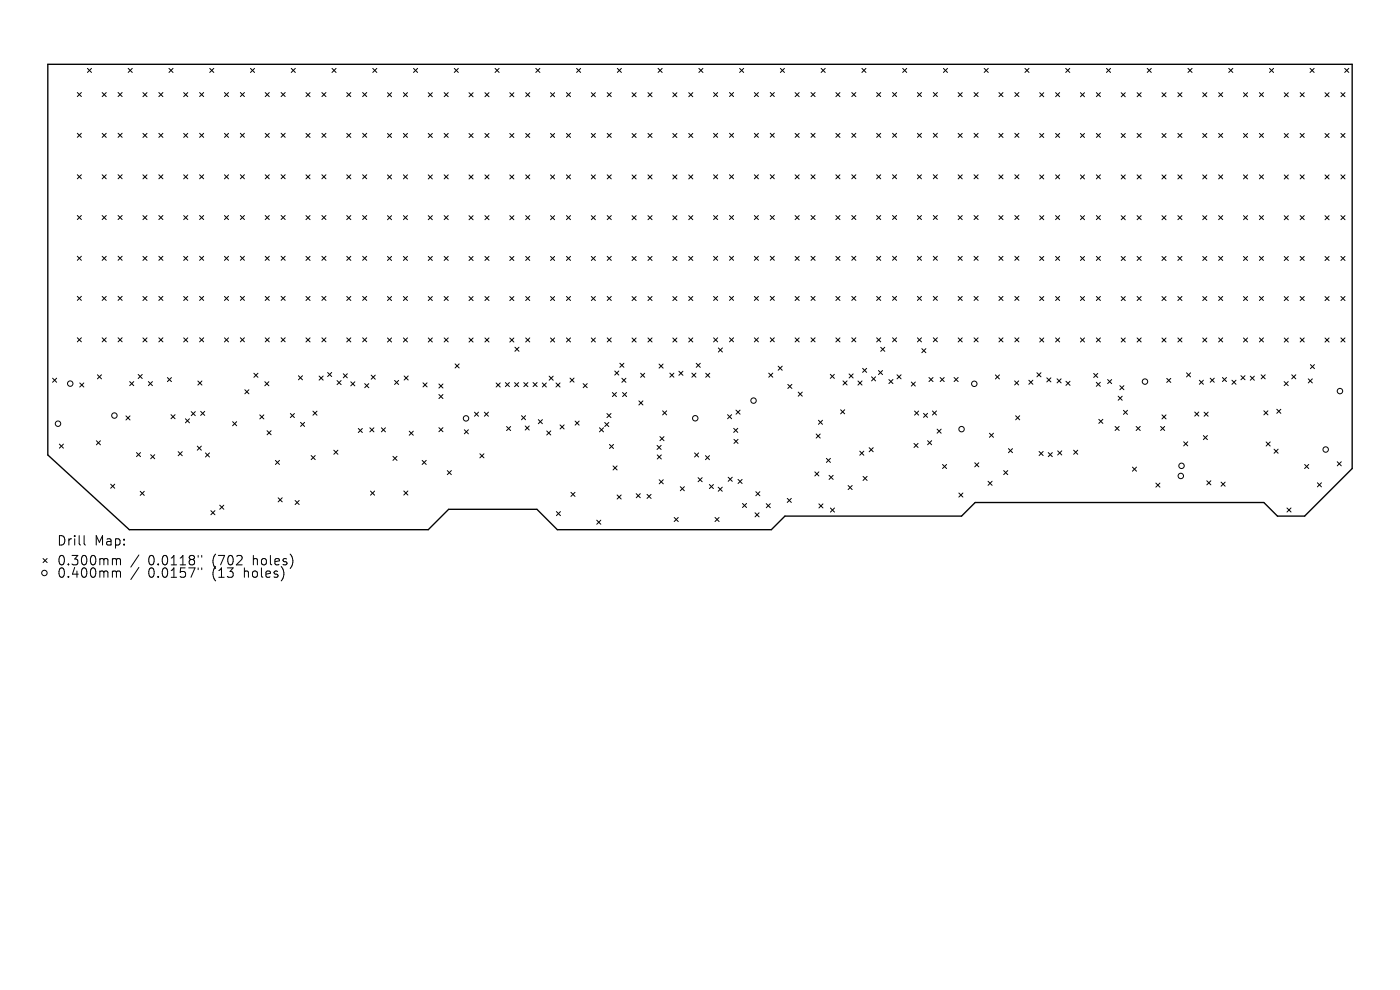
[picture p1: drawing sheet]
<svg xmlns="http://www.w3.org/2000/svg" width="297mm" height="210mm" viewBox="0 0 297 210" stroke-linecap="round" stroke-linejoin="round" font-family="sans-serif">
<defs><g id="words">
<g font-size="2.8">
<text x="12" y="116">Drill</text>
<text x="20" y="116">Map:</text>
<text x="12" y="120.2">0.300mm</text>
<text x="12" y="122.8">0.400mm</text>
<text x="31.4" y="120.2">0.0118&quot;</text>
<text x="31.4" y="122.8">0.0157&quot;</text>
<text x="45.2" y="120.2">(702</text>
<text x="45.2" y="122.8">(13</text>
<text x="52" y="122.8">holes)</text>
<text x="53.9" y="120.2">holes)</text>
</g>
</g></defs>
<path d="M10.1 13.6h276.8v85.8l-10.1 10.1h-5.8l-2.9-2.9h-61.2l-2.9 2.9h-37.5l-2.9 2.9h-45.4l-4.3-4.4h-18.7l-4.3 4.4h-63.5l-17.3-15.9z" fill="none" stroke="#000" stroke-width=".29"/>
<g fill="none" stroke="#000" stroke-width=".21">
<path d="M16.4 19.6l.9 .9M17.3 19.6l-.9 .9M18.5 14.5l.9 .9M19.4 14.5l-.9 .9M21.7 19.6l.8 .9M22.5 19.6l-.8 .9M25 19.6l.9 .9M25.9 19.6l-.9 .9M27.2 14.5l.9 .9M28.1 14.5l-.9 .9M30.3 19.6l.9 .9M31.2 19.6l-.9 .9"/>
<path d="M33.7 19.6l.9 .9M34.6 19.6l-.9 .9M35.8 14.5l.9 .9M36.7 14.5l-.9 .9M39 19.6l.8 .9M39.8 19.6l-.8 .9M42.3 19.6l.9 .9M43.2 19.6l-.9 .9M44.5 14.5l.9 .9M45.4 14.5l-.9 .9M47.6 19.6l.9 .9M48.5 19.6l-.9 .9"/>
<path d="M51 19.6l.9 .9M51.9 19.6l-.9 .9M53.1 14.5l.9 .9M54 14.5l-.9 .9M56.3 19.6l.8 .9M57.1 19.6l-.8 .9M59.6 19.6l.9 .9M60.5 19.6l-.9 .9M61.8 14.5l.8 .9M62.6 14.5l-.8 .9M64.9 19.6l.9 .9M65.8 19.6l-.9 .9"/>
<path d="M68.3 19.6l.8 .9M69.1 19.6l-.8 .9M70.4 14.5l.9 .9M71.3 14.5l-.9 .9M73.6 19.6l.8 .9M74.4 19.6l-.8 .9M76.9 19.6l.9 .9M77.8 19.6l-.9 .9M79.1 14.5l.8 .9M79.9 14.5l-.8 .9M82.2 19.7l.9 .8M83.1 19.7l-.9 .8"/>
<path d="M85.6 19.6l.8 .9M86.4 19.6l-.8 .9M87.7 14.5l.9 .9M88.6 14.5l-.9 .9M90.9 19.7l.8 .8M91.7 19.7l-.8 .8M94.2 19.6l.9 .9M95.1 19.6l-.9 .9M96.4 14.5l.8 .9M97.2 14.5l-.8 .9M99.5 19.7l.9 .8M100.4 19.7l-.9 .8"/>
<path d="M102.9 19.7l.8 .8M103.7 19.7l-.8 .8M105 14.5l.9 .9M105.9 14.5l-.9 .9M108.1 19.7l.9 .8M109 19.7l-.9 .8M111.5 19.7l.9 .8M112.4 19.7l-.9 .8M113.7 14.5l.8 .9M114.5 14.5l-.8 .9M116.8 19.7l.9 .8M117.7 19.7l-.9 .8"/>
<path d="M120.2 19.6l.8 .9M121 19.6l-.8 .9M122.3 14.5l.9 .9M123.2 14.5l-.9 .9M125.4 19.7l.9 .8M126.3 19.7l-.9 .8M128.8 19.6l.9 .9M129.7 19.6l-.9 .9M131 14.5l.8 .9M131.8 14.5l-.8 .9M134.1 19.7l.9 .8M135 19.7l-.9 .8"/>
<path d="M137.5 19.7l.8 .8M138.3 19.7l-.8 .8M139.6 14.5l.9 .9M140.5 14.5l-.9 .9M142.7 19.7l.9 .8M143.6 19.7l-.9 .8M146.1 19.7l.9 .8M147 19.7l-.9 .8M148.3 14.5l.8 .9M149.1 14.5l-.8 .9M151.4 19.6l.8 .9M152.2 19.6l-.8 .9"/>
<path d="M154.8 19.6l.8 .9M155.6 19.6l-.8 .9M156.9 14.5l.9 .9M157.8 14.5l-.9 .9M160 19.6l.9 .9M160.9 19.6l-.9 .9M163.4 19.6l.9 .9M164.3 19.6l-.9 .9M165.6 14.5l.8 .9M166.4 14.5l-.8 .9M168.7 19.6l.8 .9M169.5 19.6l-.8 .9"/>
<path d="M172.1 19.6l.8 .9M172.9 19.6l-.8 .9M174.2 14.5l.9 .9M175.1 14.5l-.9 .9M177.3 19.6l.9 .9M178.2 19.6l-.9 .9M180.7 19.6l.9 .9M181.6 19.6l-.9 .9M182.8 14.5l.9 .9M183.7 14.5l-.9 .9M186 19.6l.8 .9M186.8 19.6l-.8 .9"/>
<path d="M189.3 19.6l.9 .9M190.2 19.6l-.9 .9M191.5 14.5l.9 .9M192.4 14.5l-.9 .9M194.6 19.6l.9 .9M195.5 19.6l-.9 .9M198 19.6l.9 .9M198.9 19.6l-.9 .9M200.1 14.5l.9 .9M201 14.5l-.9 .9M203.3 19.6l.8 .9M204.1 19.6l-.8 .9"/>
<path d="M206.6 19.6l.9 .9M207.5 19.6l-.9 .9M208.8 14.5l.9 .9M209.7 14.5l-.9 .9M211.9 19.6l.9 .9M212.8 19.6l-.9 .9M215.3 19.6l.9 .9M216.2 19.6l-.9 .9M217.4 14.5l.9 .9M218.3 14.5l-.9 .9M220.6 19.7l.8 .8M221.4 19.7l-.8 .8"/>
<path d="M223.9 19.6l.9 .9M224.8 19.6l-.9 .9M226.1 14.5l.8 .9M226.9 14.5l-.8 .9M229.2 19.7l.9 .8M230.1 19.7l-.9 .8M232.6 19.6l.8 .9M233.4 19.6l-.8 .9M234.7 14.5l.9 .9M235.6 14.5l-.9 .9M237.9 19.7l.8 .8M238.7 19.7l-.8 .8"/>
<path d="M241.2 19.7l.9 .8M242.1 19.7l-.9 .8M243.4 14.5l.8 .9M244.2 14.5l-.8 .9M246.5 19.7l.9 .8M247.4 19.7l-.9 .8M249.9 19.7l.8 .8M250.7 19.7l-.8 .8M252 14.5l.9 .9M252.9 14.5l-.9 .9M255.2 19.7l.8 .8M256 19.7l-.8 .8"/>
<path d="M258.5 19.6l.9 .9M259.4 19.6l-.9 .9M260.7 14.5l.8 .9M261.5 14.5l-.8 .9M263.8 19.7l.9 .8M264.7 19.7l-.9 .8M267.2 19.6l.8 .9M268 19.6l-.8 .9M269.3 14.5l.9 .9M270.2 14.5l-.9 .9M272.4 19.7l.9 .8M273.3 19.7l-.9 .8"/>
<path d="M275.8 19.7l.9 .8M276.7 19.7l-.9 .8M277.9 14.5l.9 .9M278.8 14.5l-.9 .9M281.1 19.7l.9 .8M282 19.7l-.9 .8M284.5 19.7l.8 .8M285.3 14.5l.8 .9M285.3 19.7l-.8 .8M286.1 14.5l-.8 .9M16.4 28.3l.9 .8M16.4 37.1l.9 .8"/>
<path d="M17.3 28.3l-.9 .8M17.3 37.1l-.9 .8M21.7 28.3l.8 .8M21.7 37.1l.8 .8M22.5 28.3l-.8 .8M22.5 37.1l-.8 .8M25 28.3l.9 .8M25 37.1l.9 .8M25.9 37.1l-.9 .8M25.9 28.3l-.9 .8M30.3 28.3l.9 .9M30.3 37.1l.9 .8"/>
<path d="M31.2 37.1l-.9 .8M31.2 28.3l-.9 .9M33.7 28.3l.9 .8M33.7 37.1l.9 .8M34.6 37.1l-.9 .8M34.6 28.3l-.9 .8M39 28.3l.8 .9M39 37.1l.8 .8M39.8 37.1l-.8 .8M39.8 28.3l-.8 .9M42.3 28.3l.9 .8M42.3 37.1l.9 .8"/>
<path d="M43.2 37.1l-.9 .8M43.2 28.3l-.9 .8M47.6 28.3l.9 .8M47.6 37.1l.9 .8M48.5 37.1l-.9 .8M48.5 28.3l-.9 .8M51 28.3l.9 .8M51 37.1l.9 .8M51.9 28.3l-.9 .8M51.9 37.1l-.9 .8M56.3 28.3l.8 .8M56.3 37.1l.8 .8"/>
<path d="M57.1 28.3l-.8 .8M57.1 37.1l-.8 .8M59.6 28.3l.9 .8M59.6 37.1l.9 .8M60.5 37.1l-.9 .8M60.5 28.3l-.9 .8M64.9 28.3l.9 .9M64.9 37.1l.9 .8M65.8 28.3l-.9 .9M65.8 37.1l-.9 .8M68.3 28.3l.8 .8M68.3 37.1l.8 .8"/>
<path d="M69.1 28.3l-.8 .8M69.1 37.1l-.8 .8M73.6 28.3l.8 .9M73.6 37.1l.8 .8M74.4 37.1l-.8 .8M74.4 28.3l-.8 .9M76.9 28.3l.9 .8M76.9 37.1l.9 .8M77.8 28.3l-.9 .8M77.8 37.1l-.9 .8M82.2 28.3l.9 .9M82.2 37.1l.9 .9"/>
<path d="M83.1 28.3l-.9 .9M83.1 37.1l-.9 .9M85.6 28.3l.8 .9M85.6 37.1l.8 .9M86.4 28.3l-.8 .9M86.4 37.1l-.8 .9M90.9 28.3l.8 .9M90.9 37.1l.8 .9M91.7 28.3l-.8 .9M91.7 37.1l-.8 .9M94.2 28.3l.9 .9M94.2 37.1l.9 .8"/>
<path d="M95.1 28.3l-.9 .9M95.1 37.1l-.9 .8M99.5 28.3l.9 .9M99.5 37.1l.9 .9M100.4 28.3l-.9 .9M100.4 37.1l-.9 .9M102.9 28.3l.8 .9M102.9 37.1l.8 .9M103.7 37.1l-.8 .9M103.7 28.3l-.8 .9M108.1 28.3l.9 .9M108.1 37.1l.9 .9"/>
<path d="M109 28.3l-.9 .9M109 37.1l-.9 .9M111.5 28.3l.9 .9M111.5 37.1l.9 .9M112.4 37.1l-.9 .9M112.4 28.3l-.9 .9M116.8 28.3l.9 .9M116.8 37.1l.9 .9M117.7 28.3l-.9 .9M117.7 37.1l-.9 .9M120.2 28.3l.8 .9M120.2 37.1l.8 .9"/>
<path d="M121 28.3l-.8 .9M121 37.1l-.8 .9M125.4 28.3l.9 .9M125.4 37.1l.9 .9M126.3 28.3l-.9 .9M126.3 37.1l-.9 .9M128.8 28.3l.9 .9M128.8 37.1l.9 .8M129.7 28.3l-.9 .9M129.7 37.1l-.9 .8M134.1 28.3l.9 .9M134.1 37.1l.9 .9"/>
<path d="M135 28.3l-.9 .9M135 37.1l-.9 .9M137.5 28.3l.8 .9M137.5 37.1l.8 .9M138.3 37.1l-.8 .9M138.3 28.3l-.8 .9M142.7 28.3l.9 .9M142.7 37.1l.9 .9M143.6 28.3l-.9 .9M143.6 37.1l-.9 .9M146.1 28.3l.9 .9M146.1 37.1l.9 .9"/>
<path d="M147 28.3l-.9 .9M147 37.1l-.9 .9M151.4 28.3l.8 .8M151.4 37.1l.8 .8M152.2 28.3l-.8 .8M152.2 37.1l-.8 .8M154.8 28.3l.8 .8M154.8 37.1l.8 .8M155.6 28.3l-.8 .8M155.6 37.1l-.8 .8M160 28.3l.9 .8M160 37.1l.9 .8"/>
<path d="M160.9 28.3l-.9 .8M160.9 37.1l-.9 .8M163.4 28.3l.9 .8M163.4 37.1l.9 .8M164.3 37.1l-.9 .8M164.3 28.3l-.9 .8M168.7 28.3l.8 .9M168.7 37.1l.8 .8M169.5 28.3l-.8 .9M169.5 37.1l-.8 .8M172.1 28.3l.8 .8M172.1 37.1l.8 .8"/>
<path d="M172.9 37.1l-.8 .8M172.9 28.3l-.8 .8M177.3 28.3l.9 .9M177.3 37.1l.9 .8M178.2 28.3l-.9 .9M178.2 37.1l-.9 .8M180.7 28.3l.9 .8M180.7 37.1l.9 .8M181.6 28.3l-.9 .8M181.6 37.1l-.9 .8M186 28.3l.8 .8M186 37.1l.8 .8"/>
<path d="M186.8 37.1l-.8 .8M186.8 28.3l-.8 .8M189.3 28.3l.9 .8M189.3 37.1l.9 .8M190.2 28.3l-.9 .8M190.2 37.1l-.9 .8M194.6 28.3l.9 .8M194.6 37.1l.9 .8M195.5 28.3l-.9 .8M195.5 37.1l-.9 .8M198 28.3l.9 .8M198 37.1l.9 .8"/>
<path d="M198.9 37.1l-.9 .8M198.9 28.3l-.9 .8M203.3 28.3l.8 .9M203.3 37.1l.8 .8M204.1 28.3l-.8 .9M204.1 37.1l-.8 .8M206.6 28.3l.9 .8M206.6 37.1l.9 .8M207.5 28.3l-.9 .8M207.5 37.1l-.9 .8M211.9 28.3l.9 .9M211.9 37.1l.9 .8"/>
<path d="M212.8 37.1l-.9 .8M212.8 28.3l-.9 .9M215.3 28.3l.9 .8M215.3 37.1l.9 .8M216.2 28.3l-.9 .8M216.2 37.1l-.9 .8M220.6 28.3l.8 .9M220.6 37.1l.8 .9M221.4 28.3l-.8 .9M221.4 37.1l-.8 .9M223.9 28.3l.9 .9M223.9 37.1l.9 .9"/>
<path d="M224.8 37.1l-.9 .9M224.8 28.3l-.9 .9M229.2 28.3l.9 .9M229.2 37.1l.9 .9M230.1 28.3l-.9 .9M230.1 37.1l-.9 .9M232.6 28.3l.8 .9M232.6 37.1l.8 .8M233.4 28.3l-.8 .9M233.4 37.1l-.8 .8M237.9 28.3l.8 .9M237.9 37.1l.8 .9"/>
<path d="M238.7 37.1l-.8 .9M238.7 28.3l-.8 .9M241.2 28.3l.9 .9M241.2 37.1l.9 .9M242.1 37.1l-.9 .9M242.1 28.3l-.9 .9M246.5 28.3l.9 .9M246.5 37.1l.9 .9M247.4 37.1l-.9 .9M247.4 28.3l-.9 .9M249.9 28.3l.8 .9M249.9 37.1l.8 .9"/>
<path d="M250.7 37.1l-.8 .9M250.7 28.3l-.8 .9M255.2 28.3l.8 .9M255.2 37.1l.8 .9M256 28.3l-.8 .9M256 37.1l-.8 .9M258.5 28.3l.9 .9M258.5 37.1l.9 .9M259.4 28.3l-.9 .9M259.4 37.1l-.9 .9M263.8 28.3l.9 .9M263.8 37.1l.9 .9"/>
<path d="M264.7 37.1l-.9 .9M264.7 28.3l-.9 .9M267.2 28.3l.8 .9M267.2 37.1l.8 .8M268 28.3l-.8 .9M268 37.1l-.8 .8M272.4 28.3l.9 .9M272.4 37.1l.9 .9M273.3 28.3l-.9 .9M273.3 37.1l-.9 .9M275.8 28.3l.9 .9M275.8 37.1l.9 .9"/>
<path d="M276.7 28.3l-.9 .9M276.7 37.1l-.9 .9M281.1 28.3l.9 .9M281.1 37.1l.9 .9M282 28.3l-.9 .9M282 37.1l-.9 .9M284.5 28.3l.8 .9M284.5 37.1l.8 .9M285.3 28.3l-.8 .9M285.3 37.1l-.8 .9M16.4 45.7l.9 .9M16.4 54.4l.9 .8"/>
<path d="M17.3 45.7l-.9 .9M17.3 54.4l-.9 .8M21.7 45.7l.8 .9M21.7 54.4l.8 .8M22.5 45.7l-.8 .9M22.5 54.4l-.8 .8M25 54.4l.9 .8M25 45.7l.9 .9M25.9 45.7l-.9 .9M25.9 54.4l-.9 .8M30.3 54.4l.9 .8M30.3 45.7l.9 .9"/>
<path d="M31.2 45.7l-.9 .9M31.2 54.4l-.9 .8M33.7 54.4l.9 .8M33.7 45.7l.9 .9M34.6 45.7l-.9 .9M34.6 54.4l-.9 .8M39 54.4l.8 .8M39 45.7l.8 .9M39.8 54.4l-.8 .8M39.8 45.7l-.8 .9M42.3 54.4l.9 .8M42.3 45.7l.9 .9"/>
<path d="M43.2 54.4l-.9 .8M43.2 45.7l-.9 .9M47.6 54.4l.9 .8M47.6 45.7l.9 .9M48.5 45.7l-.9 .9M48.5 54.4l-.9 .8M51 45.7l.9 .9M51 54.4l.9 .8M51.9 45.7l-.9 .9M51.9 54.4l-.9 .8M56.3 45.7l.8 .9M56.3 54.4l.8 .8"/>
<path d="M57.1 45.7l-.8 .9M57.1 54.4l-.8 .8M59.6 45.7l.9 .9M59.6 54.4l.9 .8M60.5 45.7l-.9 .9M60.5 54.4l-.9 .8M64.9 45.7l.9 .9M64.9 54.4l.9 .8M65.8 45.7l-.9 .9M65.8 54.4l-.9 .8M68.3 45.7l.8 .9M68.3 54.4l.8 .8"/>
<path d="M69.1 54.4l-.8 .8M69.1 45.7l-.8 .9M73.6 45.7l.8 .9M73.6 54.4l.8 .8M74.4 45.7l-.8 .9M74.4 54.4l-.8 .8M76.9 45.7l.9 .9M76.9 54.4l.9 .8M77.8 45.7l-.9 .9M77.8 54.4l-.9 .8M82.2 45.7l.9 .9M82.2 54.4l.9 .9"/>
<path d="M83.1 54.4l-.9 .9M83.1 45.7l-.9 .9M85.6 45.7l.8 .9M85.6 54.4l.8 .8M86.4 45.7l-.8 .9M86.4 54.4l-.8 .8M90.9 45.7l.8 .9M90.9 54.4l.8 .9M91.7 45.7l-.8 .9M91.7 54.4l-.8 .9M94.2 45.7l.9 .9M94.2 54.4l.9 .8"/>
<path d="M95.1 54.4l-.9 .8M95.1 45.7l-.9 .9M99.5 45.8l.9 .8M99.5 54.4l.9 .9M100.4 45.8l-.9 .8M100.4 54.4l-.9 .9M102.9 45.7l.8 .9M102.9 54.4l.8 .9M103.7 45.7l-.8 .9M103.7 54.4l-.8 .9M108.1 54.4l.9 .9M108.1 45.8l.9 .8"/>
<path d="M109 54.4l-.9 .9M109 45.8l-.9 .8M111.5 54.4l.9 .9M111.5 45.7l.9 .9M112.4 45.7l-.9 .9M112.4 54.4l-.9 .9M116.8 54.4l.9 .9M116.8 45.7l.9 .9M117.7 45.7l-.9 .9M117.7 54.4l-.9 .9M120.2 54.4l.8 .8M120.2 45.7l.8 .9"/>
<path d="M121 54.4l-.8 .8M121 45.7l-.8 .9M125.4 54.4l.9 .9M125.4 45.7l.9 .9M126.3 45.7l-.9 .9M126.3 54.4l-.9 .9M128.8 54.4l.9 .8M128.8 45.7l.9 .9M129.7 45.7l-.9 .9M129.7 54.4l-.9 .8M134.1 54.4l.9 .9M134.1 45.8l.9 .8"/>
<path d="M135 54.4l-.9 .9M135 45.8l-.9 .8M137.5 54.4l.8 .9M137.5 45.7l.8 .9M138.3 45.7l-.8 .9M138.3 54.4l-.8 .9M142.7 45.8l.9 .8M142.7 54.4l.9 .9M143.6 45.8l-.9 .8M143.6 54.4l-.9 .9M146.1 45.7l.9 .9M146.1 54.4l.9 .9"/>
<path d="M147 54.4l-.9 .9M147 45.7l-.9 .9M151.4 54.4l.8 .8M151.4 45.7l.8 .9M152.2 45.7l-.8 .9M152.2 54.4l-.8 .8M154.8 54.4l.8 .8M154.8 45.7l.8 .9M155.6 45.7l-.8 .9M155.6 54.4l-.8 .8M160 54.4l.9 .8M160 45.7l.9 .9"/>
<path d="M160.9 45.7l-.9 .9M160.9 54.4l-.9 .8M163.4 54.4l.9 .8M163.4 45.7l.9 .9M164.3 45.7l-.9 .9M164.3 54.4l-.9 .8M168.7 54.4l.8 .8M168.7 45.7l.8 .9M169.5 54.4l-.8 .8M169.5 45.7l-.8 .9M172.1 54.4l.8 .8M172.1 45.7l.8 .9"/>
<path d="M172.9 45.7l-.8 .9M172.9 54.4l-.8 .8M177.3 54.4l.9 .8M177.3 45.7l.9 .9M178.2 45.7l-.9 .9M178.2 54.4l-.9 .8M180.7 54.4l.9 .8M180.7 45.7l.9 .9M181.6 54.4l-.9 .8M181.6 45.7l-.9 .9M186 45.7l.8 .9M186 54.4l.8 .8"/>
<path d="M186.8 45.7l-.8 .9M186.8 54.4l-.8 .8M189.3 45.7l.9 .9M189.3 54.4l.9 .8M190.2 45.7l-.9 .9M190.2 54.4l-.9 .8M194.6 45.7l.9 .9M194.6 54.4l.9 .8M195.5 45.7l-.9 .9M195.5 54.4l-.9 .8M198 45.7l.9 .9M198 54.4l.9 .8"/>
<path d="M198.9 45.7l-.9 .9M198.9 54.4l-.9 .8M203.3 45.7l.8 .9M203.3 54.4l.8 .8M204.1 45.7l-.8 .9M204.1 54.4l-.8 .8M206.6 45.7l.9 .9M206.6 54.4l.9 .8M207.5 54.4l-.9 .8M207.5 45.7l-.9 .9M211.9 45.7l.9 .9M211.9 54.4l.9 .8"/>
<path d="M212.8 45.7l-.9 .9M212.8 54.4l-.9 .8M215.3 54.4l.9 .8M215.3 45.7l.9 .9M216.2 45.7l-.9 .9M216.2 54.4l-.9 .8M220.6 45.7l.8 .9M220.6 54.4l.8 .9M221.4 54.4l-.8 .9M221.4 45.7l-.8 .9M223.9 45.7l.9 .9M223.9 54.4l.9 .8"/>
<path d="M224.8 45.7l-.9 .9M224.8 54.4l-.9 .8M229.2 45.7l.9 .9M229.2 54.4l.9 .9M230.1 54.4l-.9 .9M230.1 45.7l-.9 .9M232.6 54.4l.8 .8M232.6 45.7l.8 .9M233.4 54.4l-.8 .8M233.4 45.7l-.8 .9M237.9 45.8l.8 .8M237.9 54.4l.8 .9"/>
<path d="M238.7 45.8l-.8 .8M238.7 54.4l-.8 .9M241.2 54.4l.9 .9M241.2 45.7l.9 .9M242.1 45.7l-.9 .9M242.1 54.4l-.9 .9M246.5 54.4l.9 .9M246.5 45.8l.9 .8M247.4 54.4l-.9 .9M247.4 45.8l-.9 .8M249.9 54.4l.8 .9M249.9 45.7l.8 .9"/>
<path d="M250.7 45.7l-.8 .9M250.7 54.4l-.8 .9M255.2 54.4l.8 .9M255.2 45.7l.8 .9M256 45.7l-.8 .9M256 54.4l-.8 .9M258.5 54.4l.9 .8M258.5 45.7l.9 .9M259.4 54.4l-.9 .8M259.4 45.7l-.9 .9M263.8 45.7l.9 .9M263.8 54.4l.9 .9"/>
<path d="M264.7 45.7l-.9 .9M264.7 54.4l-.9 .9M267.2 45.7l.8 .9M267.2 54.4l.8 .8M268 45.7l-.8 .9M268 54.4l-.8 .8M272.4 54.4l.9 .9M272.4 45.8l.9 .8M273.3 54.4l-.9 .9M273.3 45.8l-.9 .8M275.8 45.7l.9 .9M275.8 54.4l.9 .9"/>
<path d="M276.7 45.7l-.9 .9M276.7 54.4l-.9 .9M281.1 45.8l.9 .8M281.1 54.4l.9 .9M282 45.8l-.9 .8M282 54.4l-.9 .9M284.5 45.7l.8 .9M284.5 54.4l.8 .9M285.3 54.4l-.8 .9M285.3 45.7l-.8 .9M16.4 62.9l.9 .8M16.4 71.7l.9 .8"/>
<path d="M17.3 62.9l-.9 .8M17.3 71.7l-.9 .8M20.7 79.5l.8 .9M21.5 79.5l-.8 .9M21.7 62.9l.8 .8M21.7 71.7l.8 .8M22.5 62.9l-.8 .8M22.5 71.7l-.8 .8M25 62.9l.9 .8M25 71.6l.9 .9M25.9 62.9l-.9 .8M25.9 71.6l-.9 .9"/>
<path d="M29.3 79.4l.9 .9M30.2 79.4l-.9 .9M30.3 62.9l.9 .8M30.3 71.7l.9 .8M31.2 62.9l-.9 .8M31.2 71.7l-.9 .8M33.7 62.9l.9 .8M33.7 71.7l.9 .8M34.6 62.9l-.9 .8M34.6 71.7l-.9 .8M39 62.9l.8 .8M39 71.7l.8 .8"/>
<path d="M39.8 62.9l-.8 .8M39.8 71.7l-.8 .8M42.3 62.9l.9 .8M42.3 71.7l.9 .8M43.2 62.9l-.9 .8M43.2 71.7l-.9 .8M47.6 62.9l.9 .8M47.6 71.7l.9 .8M48.5 62.9l-.9 .8M48.5 71.7l-.9 .8M51 62.9l.9 .8M51 71.7l.9 .8"/>
<path d="M51.9 62.9l-.9 .8M51.9 71.7l-.9 .8M53.9 79.2l.8 .8M54.7 79.2l-.8 .8M56.3 62.9l.8 .8M56.3 71.7l.8 .8M57.1 62.9l-.8 .8M57.1 71.7l-.8 .8M59.6 62.9l.9 .8M59.6 71.6l.9 .9M60.5 62.9l-.9 .8M60.5 71.6l-.9 .9"/>
<path d="M63.3 79.7l.9 .9M64.2 79.7l-.9 .9M64.9 62.9l.9 .8M64.9 71.7l.9 .8M65.8 62.9l-.9 .8M65.8 71.7l-.9 .8M67.7 79.8l.9 .8M68.3 62.9l.8 .8M68.3 71.7l.8 .8M68.6 79.8l-.9 .8M69.1 62.9l-.8 .8M69.1 71.7l-.8 .8"/>
<path d="M69.5 79l.9 .9M70.4 79l-.9 .9M72.8 79.3l.9 .8M73.6 62.9l.8 .8M73.6 71.7l.8 .8M73.7 79.3l-.9 .8M74.4 62.9l-.8 .8M74.4 71.7l-.8 .8M76.9 71.7l.9 .8M76.9 62.9l.9 .8M77.8 62.9l-.9 .8M77.8 71.7l-.9 .8"/>
<path d="M78.7 79.6l.9 .8M79.6 79.6l-.9 .8M82.2 62.9l.9 .9M82.2 71.7l.9 .9M83.1 62.9l-.9 .9M83.1 71.7l-.9 .9M85.6 62.9l.8 .8M85.6 71.7l.8 .8M85.7 79.8l.9 .8M86.4 62.9l-.8 .8M86.4 71.7l-.8 .8M86.6 79.8l-.9 .8"/>
<path d="M90.9 62.9l.8 .9M90.9 71.7l.8 .9M91.7 62.9l-.8 .9M91.7 71.7l-.8 .9M94.2 71.7l.9 .8M94.2 62.9l.9 .8M95.1 62.9l-.9 .8M95.1 71.7l-.9 .8M96.5 77.2l.9 .9M97.4 77.2l-.9 .9M99.5 62.9l.9 .9M99.5 71.7l.9 .9"/>
<path d="M100.4 62.9l-.9 .9M100.4 71.7l-.9 .9M102.9 71.7l.8 .8M102.9 62.9l.8 .9M103.7 71.7l-.8 .8M103.7 62.9l-.8 .9M108.1 71.7l.9 .9M108.1 62.9l.9 .9M109 62.9l-.9 .9M109 71.7l-.9 .9M109.2 73.7l.9 .8M110.1 73.7l-.9 .8"/>
<path d="M111.5 71.7l.9 .8M111.5 62.9l.9 .9M112.4 62.9l-.9 .9M112.4 71.7l-.9 .8M116.5 79.8l.9 .9M116.8 71.7l.9 .9M116.8 62.9l.9 .9M117.4 79.8l-.9 .9M117.7 62.9l-.9 .9M117.7 71.7l-.9 .9M120.2 71.7l.8 .8M120.2 62.9l.8 .8"/>
<path d="M121 62.9l-.8 .8M121 71.7l-.8 .8M125.4 62.9l.9 .9M125.4 71.7l.9 .9M126.3 62.9l-.9 .9M126.3 71.7l-.9 .9M128.8 62.9l.9 .8M128.8 71.7l.9 .8M129.7 62.9l-.9 .8M129.7 71.7l-.9 .8M130.4 78.7l.9 .9M131.3 78.7l-.9 .9"/>
<path d="M131.5 77.1l.9 .8M132.4 77.1l-.9 .8M134.1 62.9l.9 .9M134.1 71.7l.9 .9M135 62.9l-.9 .9M135 71.7l-.9 .9M135.9 79.2l.9 .8M136.8 79.2l-.9 .8M137.5 62.9l.8 .9M137.5 71.7l.8 .8M138.3 71.7l-.8 .8M138.3 62.9l-.8 .9"/>
<path d="M139.8 77.2l.9 .9M140.7 77.2l-.9 .9M142.1 79.2l.9 .8M142.7 62.9l.9 .9M142.7 71.7l.9 .9M143 79.2l-.9 .8M143.6 62.9l-.9 .9M143.6 71.7l-.9 .9M144 78.8l.9 .8M144.9 78.8l-.9 .8M146.1 62.9l.9 .9M146.1 71.7l.9 .8"/>
<path d="M146.8 79.2l.8 .8M147 62.9l-.9 .9M147 71.7l-.9 .8M147.6 79.2l-.8 .8M147.7 77.1l.9 .8M148.6 77.1l-.9 .8M149.7 79.2l.9 .8M150.6 79.2l-.9 .8M151.4 71.7l.8 .8M151.4 62.9l.8 .8M152.2 62.9l-.8 .8M152.2 71.7l-.8 .8"/>
<path d="M152.4 73.8l.9 .9M153.3 73.8l-.9 .9M154.8 71.7l.8 .8M154.8 62.9l.8 .8M155.6 62.9l-.8 .8M155.6 71.7l-.8 .8M160 71.7l.9 .8M160 62.9l.9 .8M160.9 62.9l-.9 .8M160.9 71.7l-.9 .8M163.1 79.2l.8 .8M163.4 71.6l.9 .9"/>
<path d="M163.4 62.9l.9 .8M163.9 79.2l-.8 .8M164.3 62.9l-.9 .8M164.3 71.6l-.9 .9M165.1 77.7l.8 .8M165.9 77.7l-.8 .8M168.7 62.9l.8 .8M168.7 71.7l.8 .8M169.5 62.9l-.8 .8M169.5 71.7l-.8 .8M172.1 62.9l.8 .8M172.1 71.7l.8 .8"/>
<path d="M172.9 62.9l-.8 .8M172.9 71.7l-.8 .8M176.1 79.4l.9 .9M177 79.4l-.9 .9M177.3 62.9l.9 .8M177.3 71.7l.9 .8M178.2 62.9l-.9 .8M178.2 71.7l-.9 .8M180.1 79.3l.9 .9M180.7 62.9l.9 .8M180.7 71.7l.9 .8M181 79.3l-.9 .9"/>
<path d="M181.6 62.9l-.9 .8M181.6 71.7l-.9 .8M183 78.1l.9 .9M183.9 78.1l-.9 .9M184.9 79.9l.9 .9M185.8 79.9l-.9 .9M186 62.9l.8 .8M186 71.7l.8 .8M186.4 78.6l.8 .9M186.8 62.9l-.8 .8M186.8 71.7l-.8 .8M186.8 73.7l.9 .8"/>
<path d="M187.2 78.6l-.8 .9M187.7 73.7l-.9 .8M189.3 62.9l.9 .8M189.3 71.7l.9 .8M190.2 62.9l-.9 .8M190.2 71.7l-.9 .8M190.3 79.5l.9 .9M191.2 79.5l-.9 .9M194.6 62.9l.9 .8M194.6 71.7l.9 .8M195.5 62.9l-.9 .8M195.5 71.7l-.9 .8"/>
<path d="M195.6 74l.8 .8M196.4 74l-.8 .8M198 62.9l.9 .8M198 71.6l.9 .9M198.9 62.9l-.9 .8M198.9 71.6l-.9 .9M203.3 62.9l.8 .8M203.3 71.7l.8 .8M204.1 62.9l-.8 .8M204.1 71.7l-.8 .8M206.6 62.9l.9 .8M206.6 71.7l.9 .8"/>
<path d="M207.5 62.9l-.9 .8M207.5 71.7l-.9 .8M211.2 79.5l.8 .9M211.9 71.7l.9 .8M211.9 62.9l.9 .8M212 79.5l-.8 .9M212.8 71.7l-.9 .8M212.8 62.9l-.9 .8M215.3 71.7l.9 .8M215.3 62.9l.9 .8M216.2 62.9l-.9 .8M216.2 71.7l-.9 .8"/>
<path d="M220 79.1l.8 .8M220.6 62.9l.8 .9M220.6 71.7l.8 .9M220.8 79.1l-.8 .8M221.4 62.9l-.8 .9M221.4 71.7l-.8 .9M223.9 62.9l.9 .8M223.9 71.7l.9 .8M224.8 62.9l-.9 .8M224.8 71.7l-.9 .8M229.2 71.7l.9 .9M229.2 62.9l.9 .9"/>
<path d="M230.1 62.9l-.9 .9M230.1 71.7l-.9 .9M232 79.2l.9 .9M232.6 62.9l.8 .8M232.6 71.7l.8 .8M232.9 79.2l-.9 .9M233.4 62.9l-.8 .8M233.4 71.7l-.8 .8M237.9 71.7l.8 .9M237.9 62.9l.8 .9M238.7 62.9l-.8 .9M238.7 71.7l-.8 .9"/>
<path d="M241.2 71.7l.9 .8M241.2 62.9l.9 .9M242.1 62.9l-.9 .9M242.1 71.7l-.9 .8M246.5 71.7l.9 .9M246.5 62.9l.9 .9M247.4 62.9l-.9 .9M247.4 71.7l-.9 .9M249.9 62.9l.8 .9M249.9 71.7l.8 .8M250.7 62.9l-.8 .9M250.7 71.7l-.8 .8"/>
<path d="M251.7 79.1l.9 .9M252.6 79.1l-.9 .9M255.2 71.7l.8 .9M255.2 62.9l.8 .9M256 62.9l-.8 .9M256 71.7l-.8 .9M258.5 62.9l.9 .8M258.5 71.7l.9 .8M259.4 62.9l-.9 .8M259.4 71.7l-.9 .8M263.3 79.7l.8 .9M263.8 62.9l.9 .9"/>
<path d="M263.8 71.7l.9 .9M264.1 79.7l-.8 .9M264.7 62.9l-.9 .9M264.7 71.7l-.9 .9M265.2 79.8l.9 .9M266.1 79.8l-.9 .9M267.2 62.9l.8 .8M267.2 71.7l.8 .8M267.5 79.5l.9 .9M268 62.9l-.8 .8M268 71.7l-.8 .8M268.4 79.5l-.9 .9"/>
<path d="M272.4 62.9l.9 .9M272.4 71.7l.9 .9M273.3 62.9l-.9 .9M273.3 71.7l-.9 .9M274 79.5l.9 .9M274.9 79.5l-.9 .9M275.8 62.9l.9 .9M275.8 71.7l.9 .8M276.7 62.9l-.9 .9M276.7 71.7l-.9 .8M278 77.3l.9 .9M278.9 77.3l-.9 .9"/>
<path d="M281.1 62.9l.9 .9M281.1 71.7l.9 .9M282 62.9l-.9 .9M282 71.7l-.9 .9M284.5 62.9l.8 .9M284.5 71.7l.8 .8M285.3 62.9l-.8 .9M285.3 71.7l-.8 .8M11.2 80.2l.8 .9M12 80.2l-.8 .9M12.6 94.2l.9 .9M13.5 94.2l-.9 .9"/>
<path d="M16.9 81.2l.9 .9M17.8 81.2l-.9 .9M20.4 93.5l.9 .9M21.3 93.5l-.9 .9M26.7 88.2l.9 .9M27.5 80.9l.9 .9M27.6 88.2l-.9 .9M28.4 80.9l-.9 .9M29 96l.8 .9M29.8 96l-.8 .9M31.5 80.9l.8 .9M32 96.5l.8 .8"/>
<path d="M32.3 80.9l-.8 .9M32.8 96.5l-.8 .8M35.5 80.1l.9 .9M36.3 88l.8 .8M36.4 80.1l-.9 .9M37.1 88l-.8 .8M37.8 95.8l.9 .9M38.7 95.8l-.9 .9M39.3 88.8l.9 .9M40.2 88.8l-.9 .9M40.6 87.3l.8 .9M41.4 87.3l-.8 .9"/>
<path d="M41.9 94.6l.8 .9M42 80.8l.8 .9M42.6 87.3l.8 .8M42.7 94.6l-.8 .9M42.8 80.8l-.8 .9M43.4 87.3l-.8 .8M43.6 96.1l.8 .8M44.4 96.1l-.8 .8M49.3 89.4l.9 .9M50.2 89.4l-.9 .9M51.9 82.7l.9 .8M52.8 82.7l-.9 .8"/>
<path d="M55.1 88l.9 .9M56 88l-.9 .9M56.2 81l.8 .8M56.7 91.4l.8 .8M57 81l-.8 .8M57.5 91.4l-.8 .8M58.4 97.7l.9 .8M59.3 97.7l-.9 .8M61.6 87.7l.9 .9M62.5 87.7l-.9 .9M63.8 89.6l.8 .9M64.6 89.6l-.8 .9"/>
<path d="M66 96.6l.9 .9M66.4 87.2l.9 .9M66.9 96.6l-.9 .9M67.3 87.2l-.9 .9M70.8 95.5l.9 .9M71.5 80.7l.9 .9M71.7 95.5l-.9 .9M72.4 80.7l-.9 .9M74.4 81l.9 .9M75.3 81l-.9 .9M76 90.9l.9 .9M76.9 90.9l-.9 .9"/>
<path d="M77.4 81.4l.8 .8M78.2 81.4l-.8 .8M78.5 90.7l.8 .9M79.3 90.7l-.8 .9M80.9 90.7l.9 .9M81.8 90.7l-.9 .9M83.4 96.8l.8 .9M83.7 80.7l.9 .9M84.2 96.8l-.8 .9M84.6 80.7l-.9 .9M86.8 91.5l.9 .8M87.7 91.5l-.9 .8"/>
<path d="M89.6 97.7l.8 .8M89.7 81.2l.9 .9M90.4 97.7l-.8 .8M90.6 81.2l-.9 .9M93.1 81.5l.9 .8M93.1 83.7l.9 .8M93.1 90.7l.9 .9M94 81.5l-.9 .8M94 83.7l-.9 .8M94 90.7l-.9 .9M94.9 99.8l.9 .9M95.8 99.8l-.9 .9"/>
<path d="M98.5 91.2l.9 .8M99.4 91.2l-.9 .8M100.7 87.4l.8 .9M101.5 87.4l-.8 .9M101.8 96.3l.9 .8M102.7 96.3l-.9 .8M102.8 87.4l.8 .9M103.6 87.4l-.8 .9M105.2 81.2l.9 .9M106.1 81.2l-.9 .9M107.2 81.2l.9 .8M107.5 90.5l.8 .8"/>
<path d="M108.1 81.2l-.9 .8M108.3 90.5l-.8 .8M109.2 81.2l.8 .8M110 81.2l-.8 .8M110.6 88.2l.9 .8M111.1 81.2l.9 .8M111.4 90.4l.9 .8M111.5 88.2l-.9 .8M112 81.2l-.9 .8M112.3 90.4l-.9 .8M113.1 81.1l.8 .9M113.9 81.1l-.8 .9"/>
<path d="M114.2 89l.9 .9M115 81.2l.9 .9M115.1 89l-.9 .9M115.9 81.2l-.9 .9M116 91.4l.8 .9M116.8 91.4l-.8 .9M117.9 81.2l.9 .9M118.8 81.2l-.9 .9M118.8 90.1l.9 .9M119.7 90.1l-.9 .9M120.9 80.2l.9 .9M121.8 80.2l-.9 .9"/>
<path d="M122 89.3l.9 .9M122.9 89.3l-.9 .9M123.7 81.4l.9 .8M124.6 81.4l-.9 .8M127.2 90.7l.8 .9M128 90.7l-.8 .9M128.3 89.6l.9 .9M128.8 87.7l.8 .9M129.2 89.6l-.9 .9M129.3 94.3l.9 .8M129.6 87.7l-.8 .9M129.9 83.3l.9 .8"/>
<path d="M130.1 98.8l.8 .9M130.2 94.3l-.9 .8M130.8 83.3l-.9 .8M130.9 98.8l-.8 .9M131.9 80.2l.9 .9M132.1 83.3l.8 .8M132.8 80.2l-.9 .9M132.9 83.3l-.8 .8M135.5 85l.9 .9M136.4 85l-.9 .9M139.4 94.5l.9 .8M139.4 96.5l.9 .9"/>
<path d="M140 92.6l.9 .9M140.3 94.5l-.9 .8M140.3 96.5l-.9 .9M140.6 87.2l.8 .8M140.9 92.6l-.9 .9M141.4 87.2l-.8 .8M147.3 96.1l.9 .8M148.2 96.1l-.9 .8M149.7 96.7l.8 .8M150.5 96.7l-.8 .8M154.3 88l.9 .8M155.2 88l-.9 .8"/>
<path d="M155.6 90.9l.9 .8M155.7 93.2l.9 .9M156.1 87l.9 .9M156.5 90.9l-.9 .8M156.6 93.2l-.9 .9M157 87l-.9 .9M167.1 81.5l.9 .9M168 81.5l-.9 .9M169.3 83.2l.9 .8M170.2 83.2l-.9 .8M173.1 92.1l.9 .8M173.6 89.1l.9 .9"/>
<path d="M174 92.1l-.9 .8M174.5 89.1l-.9 .9M175.3 97.2l.9 .9M176.2 97.2l-.9 .9M178.3 86.9l.9 .9M178.8 80.8l.9 .9M179.2 86.9l-.9 .9M179.7 80.8l-.9 .9M182 80.8l.9 .9M182.4 95.7l.9 .9M182.9 80.8l-.9 .9M183.3 95.7l-.9 .9"/>
<path d="M184.4 95l.8 .8M185.2 95l-.8 .8M188.6 80.5l.8 .9M189.4 80.5l-.8 .9M193.3 81l.9 .9M193.9 94.1l.9 .8M194 87.2l.9 .9M194.2 81l-.9 .9M194.8 94.1l-.9 .8M194.9 87.2l-.9 .9M195.9 87.7l.9 .8M196.8 87.7l-.9 .8"/>
<path d="M196.8 93.5l.8 .8M197.1 80.1l.8 .8M197.6 93.5l-.8 .8M197.8 87.2l.9 .8M197.9 80.1l-.8 .8M198.7 87.2l-.9 .8M198.8 91l.9 .9M199.4 80.1l.9 .8M199.7 91l-.9 .9M200 98.5l.8 .9M200.3 80.1l-.9 .8M200.8 98.5l-.8 .9"/>
<path d="M202.4 80.1l.9 .8M203.3 80.1l-.9 .8M206.8 98.2l.8 .8M207.6 98.2l-.8 .8M209.9 91.9l.9 .9M210.8 91.9l-.9 .9M212.9 99.8l.9 .9M213.8 99.8l-.9 .9M213.9 95.2l.9 .8M214.8 95.2l-.9 .8M215.2 80.8l.9 .9M215.5 88.2l.8 .9"/>
<path d="M216.1 80.8l-.9 .9M216.3 88.2l-.8 .9M218.3 80.7l.8 .8M219.1 80.7l-.8 .8M220.4 95.8l.9 .8M221.3 95.8l-.9 .8M222.1 80.2l.8 .8M222.4 96l.8 .9M222.9 80.2l-.8 .8M223.2 96l-.8 .9M224.2 80.4l.9 .8M224.4 95.6l.8 .9"/>
<path d="M225.1 80.4l-.9 .8M225.2 95.6l-.8 .9M226.1 80.9l.9 .8M227 80.9l-.9 .8M227.8 95.5l.8 .9M228.6 95.5l-.8 .9M232.6 81.1l.8 .9M233.1 89l.9 .8M233.4 81.1l-.8 .9M234 89l-.9 .8M235 80.5l.8 .9M235.8 80.5l-.8 .9"/>
<path d="M236.6 90.5l.8 .8M237.2 84l.9 .9M237.4 90.5l-.8 .8M237.6 81.8l.8 .9M238.1 84l-.9 .9M238.3 87l.9 .9M238.4 81.8l-.8 .9M239.2 87l-.9 .9M240.2 99.1l.9 .9M241 90.5l.9 .8M241.1 99.1l-.9 .9M241.9 90.5l-.9 .8"/>
<path d="M246.2 90.5l.9 .8M246.5 88l.9 .9M247.1 90.5l-.9 .8M247.4 88l-.9 .9M247.5 80.3l.9 .8M248.4 80.3l-.9 .8M251.1 93.7l.9 .9M252 93.7l-.9 .9M253.5 87.4l.8 .9M254.3 87.4l-.8 .9M254.4 80.7l.9 .8M255.3 92.4l.8 .9"/>
<path d="M255.3 80.7l-.9 .8M255.4 87.4l.9 .9M256.1 92.4l-.8 .9M256.3 87.4l-.9 .9M256.7 80.2l.9 .9M257.6 80.2l-.9 .9M259.3 80.1l.9 .8M260.2 80.1l-.9 .8M261.3 80.7l.9 .8M262.2 80.7l-.9 .8M268.1 87.1l.9 .9M268.6 93.7l.9 .9"/>
<path d="M269 87.1l-.9 .9M269.5 93.7l-.9 .9M270.3 95.3l.8 .9M270.9 86.8l.8 .9M271.1 95.3l-.8 .9M271.7 86.8l-.8 .9M272.4 80.9l.9 .9M273.3 80.9l-.9 .9M276.8 98.5l.8 .9M277.5 80.4l.9 .8M277.6 98.5l-.8 .9M278.4 80.4l-.9 .8"/>
<path d="M283.7 98l.9 .8M284.6 98l-.9 .8M9.1 118.5l.9 .8M10 118.5l-.9 .8M17.8 113.6v1.7l.3 .3M23.5 102.7l.8 .9M24.1 118.5l.5 .1 .1 .2M24.3 102.7l-.8 .9M24.7 118.8l.3-.3 .5 .1 .1 1.2M24.7 118.8v1M29.5 117.7l-1.7 2.6M29.7 104.2l.9 .9"/>
<path d="M30.6 104.2l-.9 .9M42 117.8v.4M42.8 117.8v.4M44.7 108.3l.9 .9M45.6 108.3l-.9 .9M46.6 107.2l.9 .8M47.5 107.2l-.9 .8M59 105.6l.9 .9M59.9 105.6l-.9 .9M62.6 106.2l.9 .8M63.5 106.2l-.9 .8M78.6 104.2l.9 .8"/>
<path d="M79.5 104.2l-.9 .8M85.7 104.1l.8 .9M86.5 104.1l-.8 .9M118 108.5l.9 .9M118.9 108.5l-.9 .9M121.1 104.4l.9 .9M122 104.4l-.9 .9M126.6 110.3l.9 .9M127.5 110.3l-.9 .9M130.9 105l.9 .9M131.8 105l-.9 .9M135 104.7l.8 .9"/>
<path d="M135.8 104.7l-.8 .9M137.3 104.9l.8 .8M138.1 104.9l-.8 .8M139.8 101.8l.9 .8M140.7 101.8l-.9 .8M143 109.8l.9 .8M143.9 109.8l-.9 .8M144.3 103.2l.9 .9M145.2 103.2l-.9 .9M148.1 101.3l.9 .9M149 101.3l-.9 .9M150.5 102.8l.9 .8"/>
<path d="M151.4 102.8l-.9 .8M151.7 109.8l.9 .8M152.4 103.4l.8 .8M152.6 109.8l-.9 .8M153.2 103.4l-.8 .8M154.5 101.2l.8 .9M155.3 101.2l-.8 .9M156.6 101.7l.8 .9M157.4 101.7l-.8 .9M157.5 106.8l.9 .9M158.4 106.8l-.9 .9M160.2 108.8l.8 .8"/>
<path d="M160.3 104.3l.9 .9M161 108.8l-.8 .8M161.2 104.3l-.9 .9M162.6 106.8l.8 .9M163.4 106.8l-.8 .9M167 105.7l.9 .9M167.9 105.7l-.9 .9M172.9 100.1l.8 .9M173.7 100.1l-.8 .9M173.7 106.9l.9 .9M174.6 106.9l-.9 .9M175.9 100.8l.8 .9"/>
<path d="M176.2 107.8l.8 .8M176.7 100.8l-.8 .9M177 107.8l-.8 .8M179.9 103l.9 .9M180.8 103l-.9 .9M183.1 101.1l.9 .8M184 101.1l-.9 .8M203.4 104.6l.9 .8M204.3 104.6l-.9 .8M209.6 102.1l.9 .9M210.5 102.1l-.9 .9M245.2 102.5l.9 .8"/>
<path d="M246.1 102.5l-.9 .8M256 102l.9 .9M256.9 102l-.9 .9M259 102.3l.9 .8M259.9 102.3l-.9 .8M273 107.8l.9 .8M273.9 107.8l-.9 .8M279.5 102.4l.8 .9M280.3 102.4l-.8 .9M24.1 121.1l.5 .1 .1 .2M24.7 121.4v1.1M24.7 121.4l.3-.3 .5 .1 .1 1.3"/>
<path d="M29.5 120.4l-1.7 2.5M42 120.5v.3M42.8 120.5v.3"/>
<circle cx="12.3" cy="89.9" r=".58"/>
<circle cx="14.9" cy="81.4" r=".58"/>
<circle cx="24.3" cy="88.2" r=".58"/>
<circle cx="98.9" cy="88.8" r=".58"/>
<circle cx="147.5" cy="88.7" r=".58"/>
<circle cx="159.9" cy="85" r=".58"/>
<circle cx="204" cy="91" r=".58"/>
<circle cx="206.7" cy="81.4" r=".58"/>
<circle cx="242.9" cy="80.9" r=".58"/>
<circle cx="250.7" cy="98.8" r=".58"/>
<circle cx="281.2" cy="95.4" r=".58"/>
<circle cx="284.3" cy="83" r=".58"/>
<circle cx="250.5" cy="101" r=".58"/>
<circle cx="9.4" cy="121.5" r=".58"/>
</g>
<use href="#words"/>
</svg>
